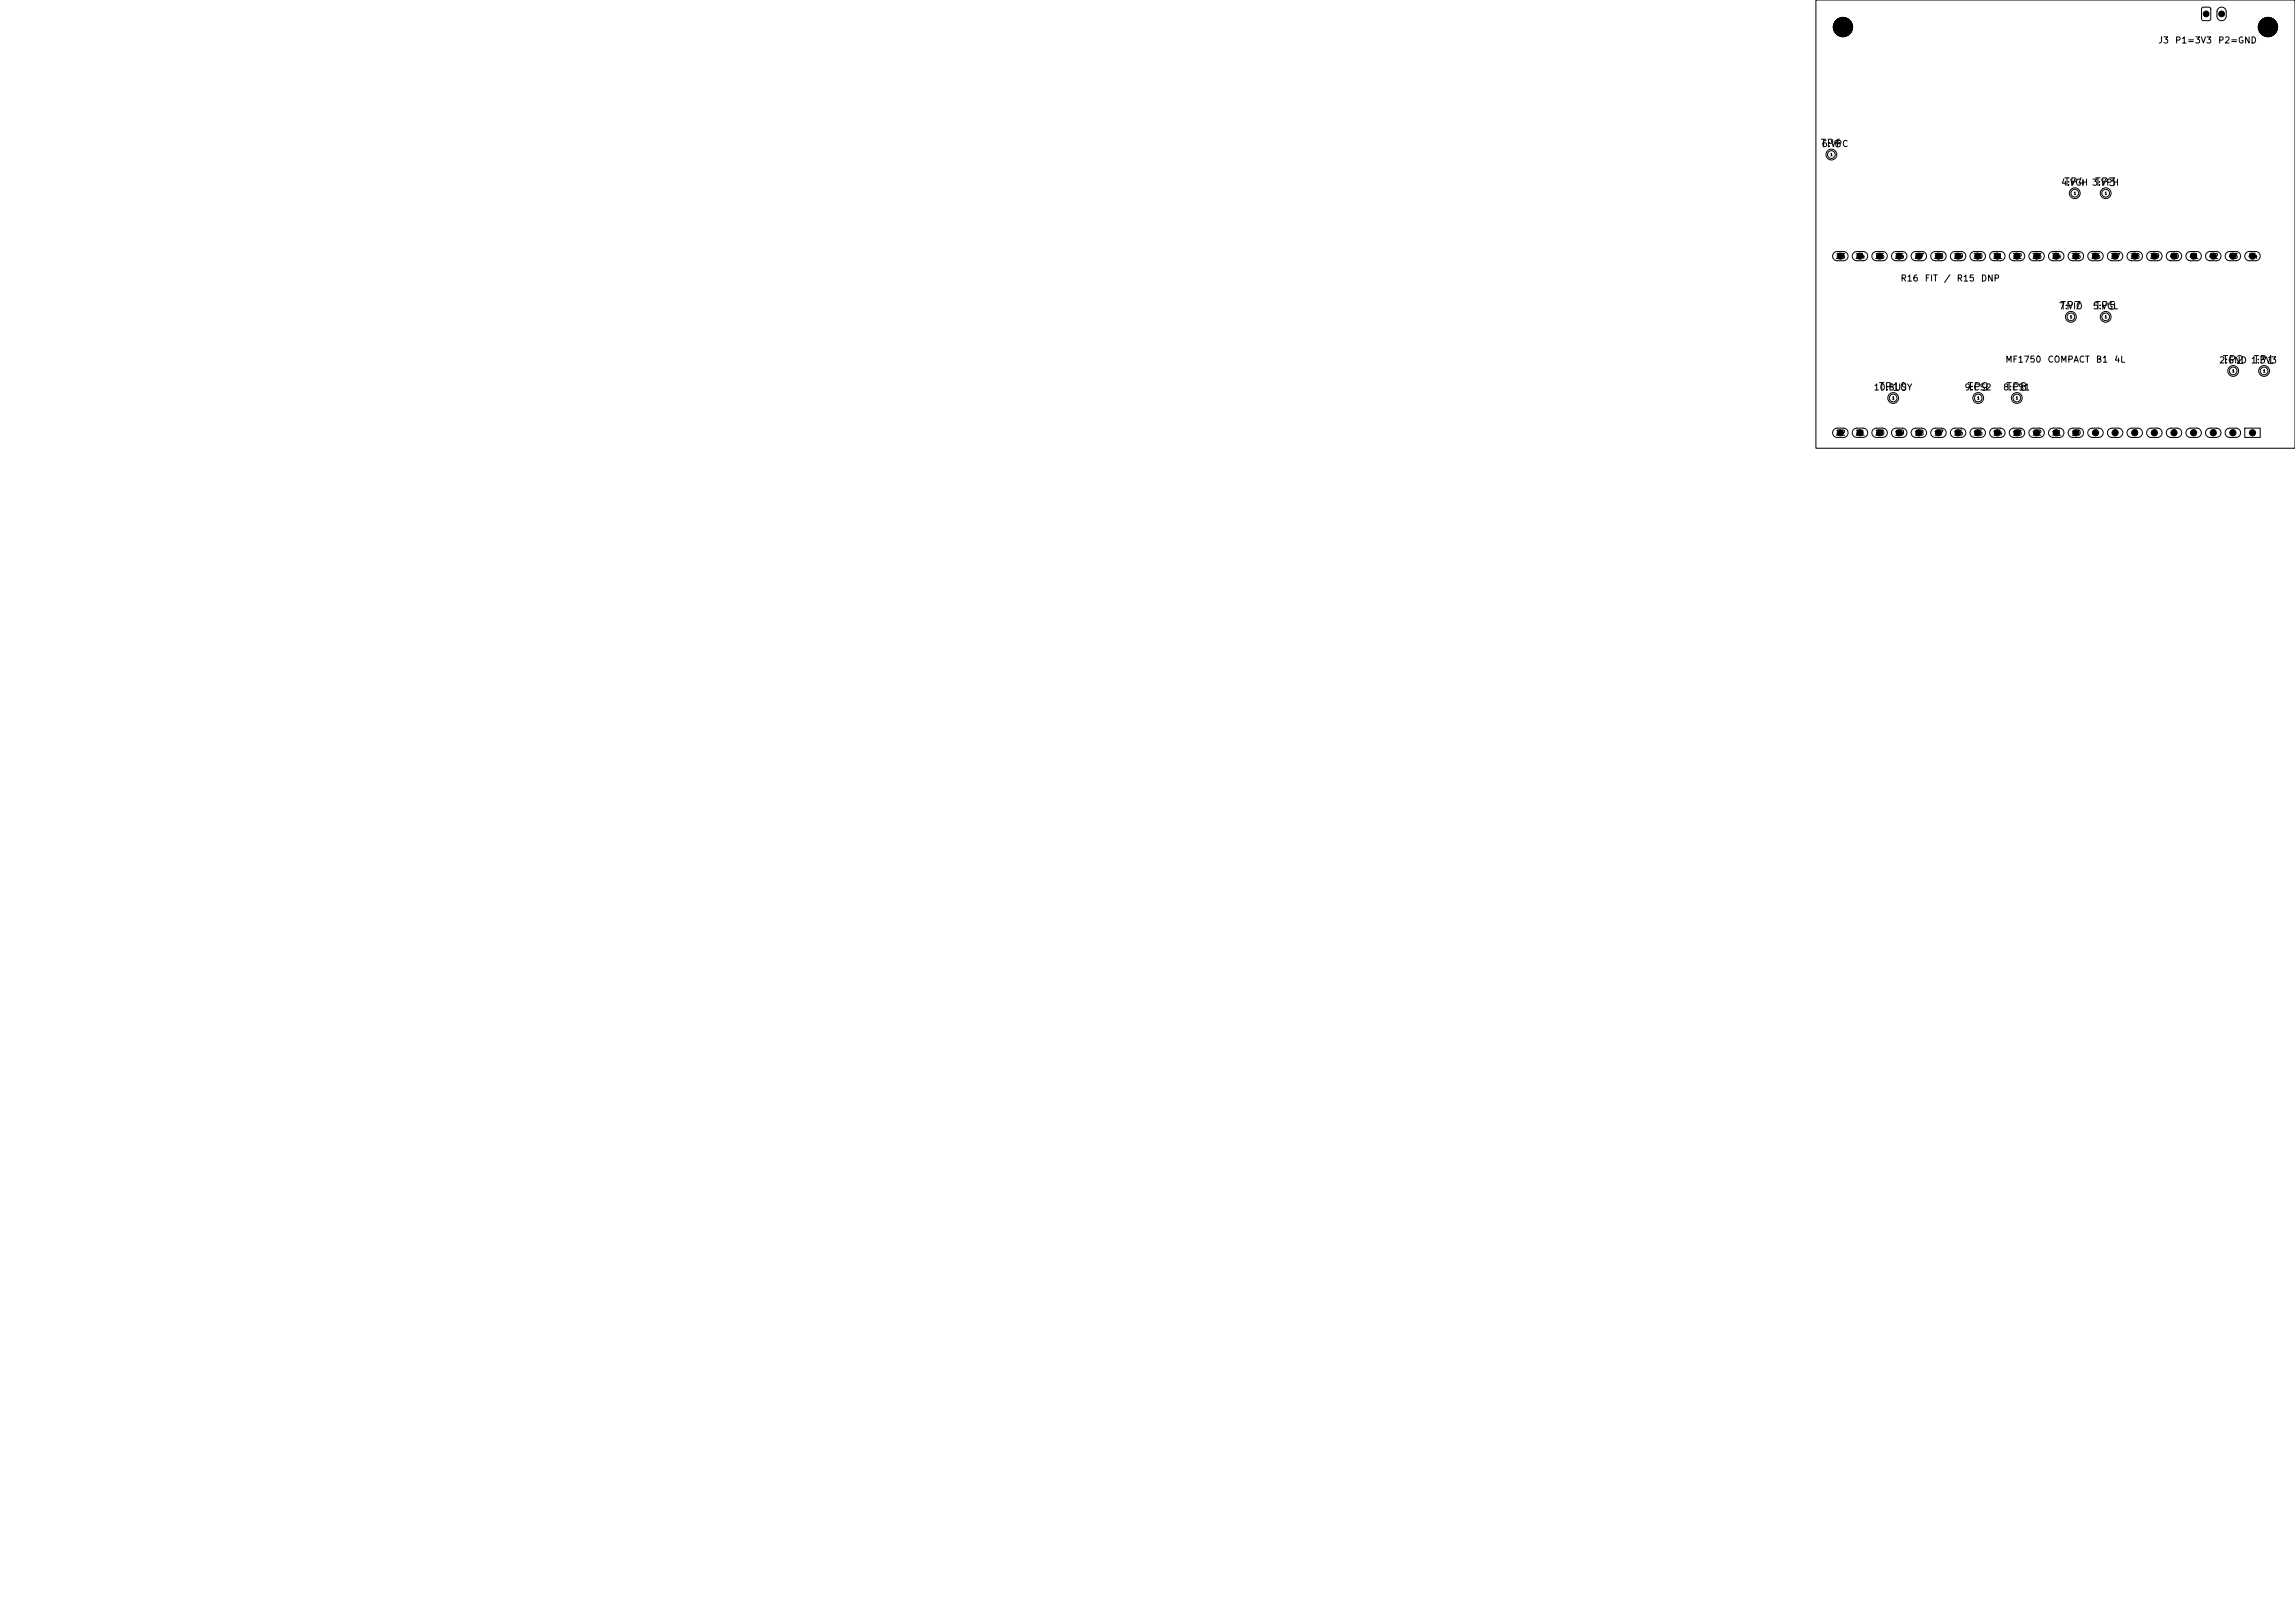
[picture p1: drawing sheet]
<svg xmlns="http://www.w3.org/2000/svg" width="297mm" height="210mm" viewBox="0 0 297 210" stroke-linecap="round" stroke-linejoin="round" font-family="sans-serif">
<defs><g id="words">
<g font-size="1">
<text x="235.5" y="19.3">TP6</text>
<text x="267" y="24.3">TP4</text>
<text x="271" y="24.3">TP3</text>
<text x="266.5" y="40.3">TP7</text>
<text x="271" y="40.3">TP5</text>
<text x="287.5" y="47.3">TP2</text>
<text x="291.5" y="47.3">TP1</text>
<text x="243" y="50.8">TP10</text>
<text x="254.5" y="50.8">TP9</text>
<text x="259.5" y="50.8">TP8</text>
</g>
<g font-size=".8">
<text x="279.2" y="5.8">J3</text>
<text x="281.4" y="5.8">P1=3V3</text>
<text x="287" y="5.8">P2=GND</text>
<text x="235.7" y="19.2">6:VPC</text>
<text x="266.7" y="24.2">4:VGH 3:VPH</text>
<text x="245.9" y="36.6">R16</text>
<text x="249" y="36.6">FIT</text>
<text x="251.5" y="36.6">/</text>
<text x="253.1" y="36.6">R15</text>
<text x="256.3" y="36.6">DNP</text>
<text x="266.4" y="40.2">7:VIO</text>
<text x="270.8" y="40.2">5:VGL</text>
<text x="259.5" y="47.1">MF1750</text>
<text x="264.9" y="47.1">COMPACT</text>
<text x="271.2" y="47.1">B1</text>
<text x="273.5" y="47.1">4L</text>
<text x="287.1" y="47.2">2:GND 1:3V3</text>
<text x="242.4" y="50.7">10:BUSY</text>
<text x="254.2" y="50.7">9:CS2</text>
<text x="259.2" y="50.7">8:CS1</text>
</g>
<g font-size=".7">
<text x="237.5" y="33.7">23</text>
<text x="240.1" y="33.7">24</text>
<text x="242.6" y="33.7">25</text>
<text x="245.1" y="33.7">26</text>
<text x="247.7" y="33.7">27</text>
<text x="250.2" y="33.7">28</text>
<text x="252.8" y="33.7">29</text>
<text x="255.3" y="33.7">30</text>
<text x="257.8" y="33.7">31</text>
<text x="260.4" y="33.7">32</text>
<text x="262.9" y="33.7">33</text>
<text x="265.5" y="33.7">34</text>
<text x="268" y="33.7">35</text>
<text x="270.5" y="33.7">36</text>
<text x="273.1" y="33.7">37</text>
<text x="275.6" y="33.7">38</text>
<text x="278.2" y="33.7">39</text>
<text x="280.7" y="33.7">40</text>
<text x="283.2" y="33.7">41</text>
<text x="285.8" y="33.7">42</text>
<text x="288.3" y="33.7">43</text>
<text x="290.9" y="33.7">44</text>
<text x="237.5" y="56.5">22</text>
<text x="240.1" y="56.5">21</text>
<text x="242.6" y="56.5">20</text>
<text x="245.1" y="56.5">19</text>
<text x="247.7" y="56.5">18</text>
<text x="250.2" y="56.5">17</text>
<text x="252.8" y="56.5">16</text>
<text x="255.3" y="56.5">15</text>
<text x="257.8" y="56.5">14</text>
<text x="260.4" y="56.5">13</text>
<text x="262.9" y="56.5">12</text>
<text x="265.5" y="56.5">11</text>
<text x="268" y="56.5">10</text>
<text x="270.8" y="56.5">9</text>
<text x="273.4" y="56.5">8</text>
<text x="275.9" y="56.5">7</text>
<text x="278.5" y="56.5">6</text>
<text x="281" y="56.5">5</text>
<text x="283.5" y="56.5">4</text>
<text x="286.1" y="56.5">3</text>
<text x="288.6" y="56.5">2</text>
<text x="291.2" y="56.5">1</text>
</g>
<g font-size=".6">
<text x="285.1" y="1.5" transform="rotate(90 285.1 1.5)">1</text>
<text x="287.1" y="1.5" transform="rotate(90 287.1 1.5)">2</text>
</g>
<g font-size=".3">
<text x="236.8" y="20.3">1</text>
<text x="268.3" y="25.3">1</text>
<text x="272.3" y="25.3">1</text>
<text x="267.8" y="41.3">1</text>
<text x="272.3" y="41.3">1</text>
<text x="244.8" y="51.8">1</text>
<text x="255.8" y="51.8">1</text>
<text x="260.8" y="51.8">1</text>
<text x="288.8" y="48.3">1</text>
<text x="292.8" y="48.3">1</text>
</g>
</g></defs>
<g fill="none" stroke="#000" stroke-width=".13">
<path d="M235 0h62v58h-62zM285 1l.9-.1 .2 .2v1.3l-.2 .3h-.7l-.3-.2v-1.3zM287.1 1.1a.6 .6 0 0 1 .6-.1 .6 .6 0 0 1 .4 .5v.6a.6 .6 0 0 1-.6 .6 .6 .6 0 0 1-.6-.6v-.7zM237.3 32.7l.4-.2h.9a.6 .6 0 0 1 .6 .6 .6 .6 0 0 1-.6 .6h-.8a.6 .6 0 0 1-.6-.3 .6 .6 0 0 1 .1-.7zM239.9 32.7l.3-.2h.9a.6 .6 0 0 1 .6 .6 .6 .6 0 0 1-.6 .6h-.8a.6 .6 0 0 1-.6-.3 .6 .6 0 0 1 .2-.7zM242.4 32.7l.3-.2h.9a.6 .6 0 0 1 .6 .6 .6 .6 0 0 1-.6 .6h-.8a.6 .6 0 0 1-.5-.3 .6 .6 0 0 1 .1-.7zM245 32.7l.3-.2h.9a.6 .6 0 0 1 .6 .6 .6 .6 0 0 1-.6 .6h-.8a.6 .6 0 0 1-.6-.3 .6 .6 0 0 1 .2-.7zM247.5 32.7l.3-.2h.9a.6 .6 0 0 1 .6 .6 .6 .6 0 0 1-.6 .6h-.8a.6 .6 0 0 1-.5-.3 .6 .6 0 0 1 .1-.7zM250 32.7l.4-.2h.9a.6 .6 0 0 1 .6 .6 .6 .6 0 0 1-.6 .6h-.8a.6 .6 0 0 1-.6-.3 .6 .6 0 0 1 .1-.7zM252.6 32.7l.3-.2h.9a.6 .6 0 0 1 .6 .6 .6 .6 0 0 1-.6 .6h-.8a.6 .6 0 0 1-.6-.3 .6 .6 0 0 1 .2-.7zM255.1 32.7l.3-.2h.9a.6 .6 0 0 1 .6 .6 .6 .6 0 0 1-.6 .6h-.8a.6 .6 0 0 1-.5-.3 .6 .6 0 0 1 .1-.7zM257.7 32.7l.3-.2h.9a.6 .6 0 0 1 .6 .6 .6 .6 0 0 1-.6 .6h-.8a.6 .6 0 0 1-.6-.3 .6 .6 0 0 1 .2-.7z"/>
<path d="M260.2 32.7l.3-.2h.9a.6 .6 0 0 1 .6 .6 .6 .6 0 0 1-.6 .6h-.8a.6 .6 0 0 1-.5-.3 .6 .6 0 0 1 .1-.7zM262.7 32.7l.4-.2h.9a.6 .6 0 0 1 .6 .6 .6 .6 0 0 1-.6 .6h-.8a.6 .6 0 0 1-.6-.3 .6 .6 0 0 1 .1-.7zM265.3 32.7l.3-.2h.9a.6 .6 0 0 1 .6 .6 .6 .6 0 0 1-.6 .6h-.8a.6 .6 0 0 1-.6-.3 .6 .6 0 0 1 .2-.7zM267.8 32.7l.3-.2h.9a.6 .6 0 0 1 .6 .6 .6 .6 0 0 1-.6 .6h-.8a.6 .6 0 0 1-.5-.3 .6 .6 0 0 1 .1-.7zM270.4 32.7l.3-.2h.9a.6 .6 0 0 1 .6 .6 .6 .6 0 0 1-.6 .6h-.8a.6 .6 0 0 1-.6-.3 .6 .6 0 0 1 .2-.7zM272.9 32.7l.3-.2h.9a.6 .6 0 0 1 .6 .6 .6 .6 0 0 1-.6 .6h-.8a.6 .6 0 0 1-.5-.3 .6 .6 0 0 1 .1-.7zM275.4 32.7l.4-.2h.9a.6 .6 0 0 1 .6 .6 .6 .6 0 0 1-.6 .6h-.8a.6 .6 0 0 1-.6-.3 .6 .6 0 0 1 .1-.7zM278 32.7l.3-.2h.9a.6 .6 0 0 1 .6 .6 .6 .6 0 0 1-.6 .6h-.8a.6 .6 0 0 1-.6-.3 .6 .6 0 0 1 .2-.7zM280.5 32.7l.3-.2h.9a.6 .6 0 0 1 .6 .6 .6 .6 0 0 1-.6 .6h-.8a.6 .6 0 0 1-.5-.3 .6 .6 0 0 1 .1-.7zM283.1 32.7l.3-.2h.9a.6 .6 0 0 1 .6 .6 .6 .6 0 0 1-.6 .6h-.8a.6 .6 0 0 1-.6-.3 .6 .6 0 0 1 .2-.7zM285.6 32.7l.3-.2h.9a.6 .6 0 0 1 .6 .6 .6 .6 0 0 1-.6 .6h-.8a.6 .6 0 0 1-.5-.3 .6 .6 0 0 1 .1-.7zM288.1 32.7l.4-.2h.9a.6 .6 0 0 1 .6 .6 .6 .6 0 0 1-.6 .6h-.8a.6 .6 0 0 1-.6-.3 .6 .6 0 0 1 .1-.7z"/>
<path d="M290.7 32.7l.3-.2h.9a.6 .6 0 0 1 .6 .6 .6 .6 0 0 1-.6 .6h-.8a.6 .6 0 0 1-.6-.3 .6 .6 0 0 1 .2-.7zM237.3 55.6l.4-.2h.9a.6 .6 0 0 1 .6 .6 .6 .6 0 0 1-.6 .6h-.8a.6 .6 0 0 1-.6-.4 .6 .6 0 0 1 .1-.6zM239.9 55.6l.3-.2h.9a.6 .6 0 0 1 .6 .6 .6 .6 0 0 1-.6 .6h-.8a.6 .6 0 0 1-.6-.4 .6 .6 0 0 1 .2-.6zM242.4 55.6l.3-.2h.9a.6 .6 0 0 1 .6 .6 .6 .6 0 0 1-.6 .6h-.8a.6 .6 0 0 1-.5-.4 .6 .6 0 0 1 .1-.6zM245 55.6l.3-.2h.9a.6 .6 0 0 1 .6 .6 .6 .6 0 0 1-.6 .6h-.8a.6 .6 0 0 1-.6-.4 .6 .6 0 0 1 .2-.6zM247.5 55.6l.3-.2h.9a.6 .6 0 0 1 .6 .6 .6 .6 0 0 1-.6 .6h-.8a.6 .6 0 0 1-.5-.4 .6 .6 0 0 1 .1-.6zM250 55.6l.4-.2h.9a.6 .6 0 0 1 .6 .6 .6 .6 0 0 1-.6 .6h-.8a.6 .6 0 0 1-.6-.4 .6 .6 0 0 1 .1-.6zM252.6 55.6l.3-.2h.9a.6 .6 0 0 1 .6 .6 .6 .6 0 0 1-.6 .6h-.8a.6 .6 0 0 1-.6-.4 .6 .6 0 0 1 .2-.6zM255.1 55.6l.3-.2h.9a.6 .6 0 0 1 .6 .6 .6 .6 0 0 1-.6 .6h-.8a.6 .6 0 0 1-.5-.4 .6 .6 0 0 1 .1-.6zM257.7 55.6l.3-.2h.9a.6 .6 0 0 1 .6 .6 .6 .6 0 0 1-.6 .6h-.8a.6 .6 0 0 1-.6-.4 .6 .6 0 0 1 .2-.6zM260.2 55.6l.3-.2h.9a.6 .6 0 0 1 .6 .6 .6 .6 0 0 1-.6 .6h-.8a.6 .6 0 0 1-.5-.4 .6 .6 0 0 1 .1-.6zM262.7 55.6l.4-.2h.9a.6 .6 0 0 1 .6 .6 .6 .6 0 0 1-.6 .6h-.8a.6 .6 0 0 1-.6-.4 .6 .6 0 0 1 .1-.6z"/>
<path d="M265.3 55.6l.3-.2h.9a.6 .6 0 0 1 .6 .6 .6 .6 0 0 1-.6 .6h-.8a.6 .6 0 0 1-.6-.4 .6 .6 0 0 1 .2-.6zM267.8 55.6l.3-.2h.9a.6 .6 0 0 1 .6 .6 .6 .6 0 0 1-.6 .6h-.8a.6 .6 0 0 1-.5-.4 .6 .6 0 0 1 .1-.6zM270.4 55.6l.3-.2h.9a.6 .6 0 0 1 .6 .6 .6 .6 0 0 1-.6 .6h-.8a.6 .6 0 0 1-.6-.4 .6 .6 0 0 1 .2-.6zM272.9 55.6l.3-.2h.9a.6 .6 0 0 1 .6 .6 .6 .6 0 0 1-.6 .6h-.8a.6 .6 0 0 1-.5-.4 .6 .6 0 0 1 .1-.6zM275.4 55.6l.4-.2h.9a.6 .6 0 0 1 .6 .6 .6 .6 0 0 1-.6 .6h-.8a.6 .6 0 0 1-.6-.4 .6 .6 0 0 1 .1-.6zM278 55.6l.3-.2h.9a.6 .6 0 0 1 .6 .6 .6 .6 0 0 1-.6 .6h-.8a.6 .6 0 0 1-.6-.4 .6 .6 0 0 1 .2-.6zM280.5 55.6l.3-.2h.9a.6 .6 0 0 1 .6 .6 .6 .6 0 0 1-.6 .6h-.8a.6 .6 0 0 1-.5-.4 .6 .6 0 0 1 .1-.6zM283.1 55.6l.3-.2h.9a.6 .6 0 0 1 .6 .6 .6 .6 0 0 1-.6 .6h-.8a.6 .6 0 0 1-.6-.4 .6 .6 0 0 1 .2-.6zM285.6 55.6l.3-.2h.9a.6 .6 0 0 1 .6 .6 .6 .6 0 0 1-.6 .6h-.8a.6 .6 0 0 1-.5-.4 .6 .6 0 0 1 .1-.6zM288.1 55.6l.4-.2h.9a.6 .6 0 0 1 .6 .6 .6 .6 0 0 1-.6 .6h-.8a.6 .6 0 0 1-.6-.4 .6 .6 0 0 1 .1-.6zM290.5 55.4h2v1.2h-2z"/>
<circle cx="237" cy="20" r=".7"/>
<circle cx="238.5" cy="3.5" r="1.25"/>
<circle cx="293.5" cy="3.5" r="1.25"/>
<circle cx="237" cy="20" r=".5"/>
<circle cx="268.5" cy="25" r=".7"/>
<circle cx="268.5" cy="25" r=".5"/>
<circle cx="272.5" cy="25" r=".5"/>
<circle cx="272.5" cy="25" r=".7"/>
<circle cx="245" cy="51.5" r=".5"/>
<circle cx="245" cy="51.5" r=".7"/>
<circle cx="256" cy="51.5" r=".5"/>
<circle cx="256" cy="51.5" r=".7"/>
<circle cx="261" cy="51.5" r=".7"/>
<circle cx="261" cy="51.5" r=".5"/>
<circle cx="268" cy="41" r=".7"/>
<circle cx="268" cy="41" r=".5"/>
<circle cx="272.5" cy="41" r=".5"/>
<circle cx="272.5" cy="41" r=".7"/>
<circle cx="289" cy="48" r=".7"/>
<circle cx="289" cy="48" r=".5"/>
<circle cx="293" cy="48" r=".5"/>
<circle cx="293" cy="48" r=".7"/>
</g>
<g fill="#000" stroke="#000" stroke-width=".13">
<circle cx="238.5" cy="3.5" r="1.25"/>
<circle cx="285.5" cy="1.8" r=".37"/>
<circle cx="287.5" cy="1.8" r=".37"/>
<circle cx="293.5" cy="3.5" r="1.25"/>
<circle cx="238.2" cy="33.1" r=".4"/>
<circle cx="240.7" cy="33.1" r=".4"/>
<circle cx="243.2" cy="33.1" r=".4"/>
<circle cx="245.8" cy="33.1" r=".4"/>
<circle cx="248.3" cy="33.1" r=".4"/>
<circle cx="250.9" cy="33.1" r=".4"/>
<circle cx="253.4" cy="33.1" r=".4"/>
<circle cx="255.9" cy="33.1" r=".4"/>
<circle cx="258.5" cy="33.1" r=".4"/>
<circle cx="261" cy="33.1" r=".4"/>
<circle cx="263.6" cy="33.1" r=".4"/>
<circle cx="266.1" cy="33.1" r=".4"/>
<circle cx="268.6" cy="33.1" r=".4"/>
<circle cx="271.2" cy="33.1" r=".4"/>
<circle cx="273.7" cy="33.1" r=".4"/>
<circle cx="276.3" cy="33.1" r=".4"/>
<circle cx="278.8" cy="33.1" r=".4"/>
<circle cx="281.3" cy="33.1" r=".4"/>
<circle cx="283.9" cy="33.1" r=".4"/>
<circle cx="286.4" cy="33.1" r=".4"/>
<circle cx="289" cy="33.1" r=".4"/>
<circle cx="291.5" cy="33.1" r=".4"/>
<circle cx="238.2" cy="56" r=".4"/>
<circle cx="240.7" cy="56" r=".4"/>
<circle cx="243.2" cy="56" r=".4"/>
<circle cx="245.8" cy="56" r=".4"/>
<circle cx="248.3" cy="56" r=".4"/>
<circle cx="250.9" cy="56" r=".4"/>
<circle cx="253.4" cy="56" r=".4"/>
<circle cx="255.9" cy="56" r=".4"/>
<circle cx="258.5" cy="56" r=".4"/>
<circle cx="261" cy="56" r=".4"/>
<circle cx="263.6" cy="56" r=".4"/>
<circle cx="266.1" cy="56" r=".4"/>
<circle cx="268.6" cy="56" r=".4"/>
<circle cx="271.2" cy="56" r=".4"/>
<circle cx="273.7" cy="56" r=".4"/>
<circle cx="276.3" cy="56" r=".4"/>
<circle cx="278.8" cy="56" r=".4"/>
<circle cx="281.3" cy="56" r=".4"/>
<circle cx="283.9" cy="56" r=".4"/>
<circle cx="286.4" cy="56" r=".4"/>
<circle cx="289" cy="56" r=".4"/>
<circle cx="291.5" cy="56" r=".4"/>
</g>
<use href="#words"/>
</svg>
